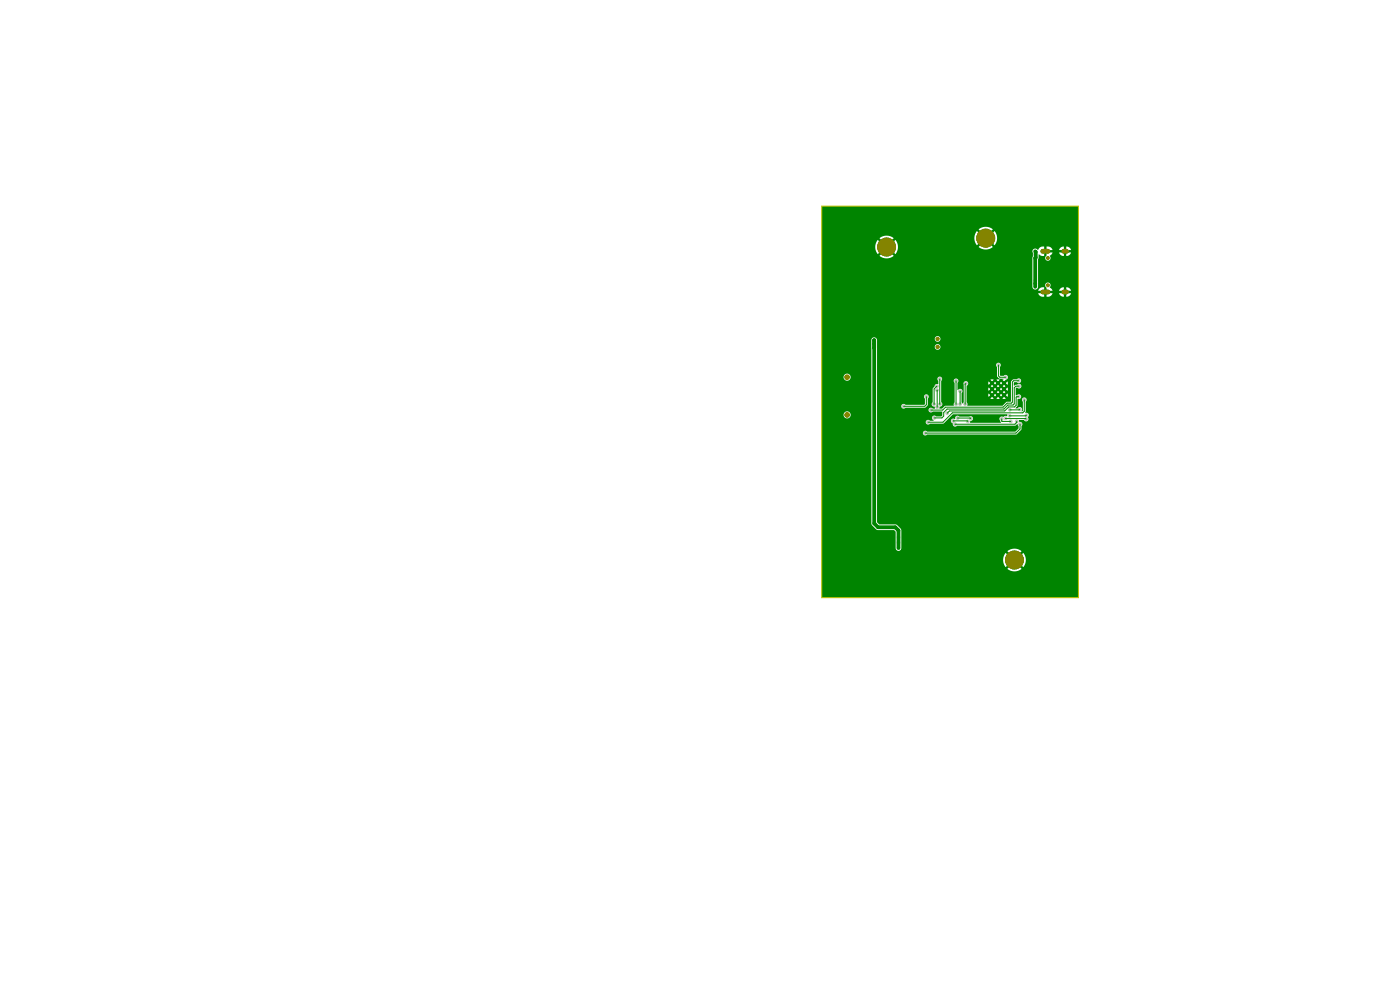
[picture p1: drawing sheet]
<svg xmlns="http://www.w3.org/2000/svg" width="297mm" height="210mm" viewBox="0 0 297 210" stroke-linecap="round" stroke-linejoin="round" font-family="sans-serif">
<g fill="#008400" stroke="#008400" stroke-width=".21">
<circle cx="209.1" cy="50.5" r="1.9"/>
<circle cx="188.1" cy="52.4" r="1.9"/>
<circle cx="215.2" cy="118.8" r="1.9"/>
<circle cx="210.5" cy="81.3" r=".3"/>
<circle cx="210.5" cy="82.6" r=".3"/>
<circle cx="210.5" cy="83.8" r=".3"/>
<circle cx="211.7" cy="81.3" r=".3"/>
<circle cx="211.7" cy="82.6" r=".3"/>
<circle cx="211.7" cy="83.8" r=".3"/>
<circle cx="213" cy="81.3" r=".3"/>
<circle cx="213" cy="82.6" r=".3"/>
<circle cx="213" cy="83.8" r=".3"/>
</g>
<path d="M221.2 53.3h1.1M225.6 53.3h.6M221.2 61.9h1.1M225.6 61.9h.6" fill="none" stroke="#008400" stroke-width="1"/>
<g fill="#c2c2c2" stroke="#c2c2c2" stroke-width=".21">
<circle cx="195" cy="83.9" r=".3"/>
<circle cx="202.2" cy="66.3" r=".3"/>
<circle cx="206.8" cy="55" r=".3"/>
<circle cx="209.7" cy="77.1" r=".3"/>
<circle cx="185.2" cy="60.9" r=".3"/>
<circle cx="198.2" cy="54.4" r=".3"/>
<circle cx="187.8" cy="62.9" r=".3"/>
<circle cx="187.8" cy="63.8" r=".3"/>
<circle cx="185.2" cy="66.6" r=".3"/>
<circle cx="219.6" cy="86.1" r=".3"/>
<circle cx="192.5" cy="71.9" r=".3"/>
<circle cx="210.4" cy="89.1" r=".3"/>
<circle cx="200.5" cy="75.7" r=".3"/>
<circle cx="190.3" cy="66.6" r=".3"/>
<circle cx="219" cy="80.2" r=".3"/>
<circle cx="203.8" cy="79.2" r=".3"/>
<circle cx="187.8" cy="64.6" r=".3"/>
<circle cx="185.6" cy="49.4" r=".3"/>
<circle cx="218.8" cy="53.8" r=".3"/>
<circle cx="206" cy="90.8" r=".3"/>
<circle cx="199.6" cy="120.3" r=".3"/>
<circle cx="219.9" cy="83.5" r=".3"/>
<circle cx="191.8" cy="81.8" r=".3"/>
<circle cx="186.9" cy="63.8" r=".3"/>
<circle cx="182.9" cy="67.3" r=".3"/>
<circle cx="212" cy="73.5" r=".3"/>
<circle cx="200.1" cy="54.4" r=".3"/>
<circle cx="188.6" cy="63.8" r=".3"/>
<circle cx="215.9" cy="61.1" r=".3"/>
<circle cx="213.6" cy="94.8" r=".3"/>
<circle cx="189.6" cy="120.3" r=".3"/>
<circle cx="206.6" cy="120.3" r=".3"/>
<circle cx="179.9" cy="76" r=".3"/>
<circle cx="215.7" cy="73.5" r=".3"/>
<circle cx="219.9" cy="74.8" r=".3"/>
<circle cx="214.5" cy="55.3" r=".3"/>
<circle cx="190.2" cy="60.9" r=".3"/>
<circle cx="200.1" cy="56" r=".3"/>
<circle cx="189" cy="81.8" r=".3"/>
<circle cx="219.6" cy="60.1" r=".3"/>
<circle cx="219.6" cy="54.8" r=".3"/>
<circle cx="219.6" cy="53.3" r=".3"/>
<circle cx="219.6" cy="60.8" r=".3"/>
<circle cx="219.6" cy="59.5" r=".3"/>
<circle cx="219.6" cy="54" r=".3"/>
<circle cx="185.4" cy="73.8" r=".3"/>
<circle cx="190.6" cy="114" r=".3"/>
<circle cx="190.6" cy="115.1" r=".3"/>
<circle cx="185.4" cy="73" r=".3"/>
<circle cx="190.6" cy="116.3" r=".3"/>
<circle cx="185.4" cy="72.2" r=".3"/>
<circle cx="211.8" cy="77.4" r=".3"/>
<circle cx="212.5" cy="88.9" r=".3"/>
<circle cx="213.3" cy="80" r=".3"/>
<circle cx="214.4" cy="89.4" r=".3"/>
<circle cx="217.8" cy="88.1" r=".3"/>
<circle cx="214.2" cy="88.2" r=".3"/>
<circle cx="213.3" cy="88.7" r=".3"/>
<circle cx="217.7" cy="88.9" r=".3"/>
<circle cx="198.8" cy="82" r=".3"/>
<circle cx="198.1" cy="85.7" r=".3"/>
<circle cx="214.2" cy="86.9" r=".3"/>
<circle cx="216.3" cy="86.8" r=".3"/>
<circle cx="196.3" cy="91.9" r=".3"/>
<circle cx="216.4" cy="90" r=".3"/>
<circle cx="196.9" cy="89.6" r=".3"/>
<circle cx="217.3" cy="84.8" r=".3"/>
<circle cx="197.5" cy="87" r=".3"/>
<circle cx="216.1" cy="80.8" r=".3"/>
<circle cx="198.2" cy="88.7" r=".3"/>
<circle cx="216.2" cy="81.9" r=".3"/>
<circle cx="198.8" cy="82.8" r=".3"/>
<circle cx="198.8" cy="86.4" r=".3"/>
<circle cx="199.4" cy="80.4" r=".3"/>
<circle cx="199.4" cy="85.7" r=".3"/>
<circle cx="200.9" cy="87.7" r=".3"/>
<circle cx="216.1" cy="84.1" r=".3"/>
<circle cx="202.8" cy="80.8" r=".3"/>
<circle cx="202.8" cy="85.8" r=".3"/>
<circle cx="205.3" cy="89.4" r=".3"/>
<circle cx="202.2" cy="89.3" r=".3"/>
<circle cx="202.6" cy="90" r=".3"/>
<circle cx="215.7" cy="89.4" r=".3"/>
<circle cx="205.9" cy="88.8" r=".3"/>
<circle cx="203.1" cy="88.7" r=".3"/>
<circle cx="203.7" cy="85.7" r=".3"/>
<circle cx="203.7" cy="83" r=".3"/>
<circle cx="204.9" cy="81.3" r=".3"/>
<circle cx="204.7" cy="85.7" r=".3"/>
<circle cx="191.7" cy="86.2" r=".3"/>
<circle cx="196.5" cy="84.2" r=".3"/>
</g>
<g fill="none" stroke="#008400" stroke-width=".21">
<path d="M211.8 77.4v2.3l.3 .3h1.2M196.5 84.2v1.7l-.3 .3h-4.5M198.8 82l-.6 .5-.1 3.2M198.8 82.7v3.7M199.4 80.4v5.3M202.2 89.3h3l.1 .1M202.8 80.8v5M203.1 88.7l2.8 .1M203.7 83v2.7M204.9 81.3l-.2 .2v4.2M212.5 88.9l.1 .5h1.8M213.3 88.7l4.4 .2"/>
<path d="M215.7 89.4v.2l-.4 .4h-12.7M216.1 80.8h-1.1l-.2 .2v4.3l-.2 .2h-.9l-.9 .9h-12.2l-.6 .6h-2.5M216.1 84.1l-.5 .2v1.7l-.4 .3h-1.2l-.9 .9h-11.7l-.5 .5M216.2 81.9h-.7l-.3 .4v3.4l-.3 .2h-1.1l-.8 .9h-12.1l-.7 .7v.8l-.4 .4h-1.6M216.3 86.8l-2.1 .1M216.4 90v1l-.9 .9h-19.2M217.3 84.8v2.4l-.3 .4h-15l-2 2h-3.1M217.8 88.1l-.2 .1h-3.4"/>
</g>
<path d="M219.6 53.3l.1 .1-.1 7.4M185.4 72.2l.1 38.8 .8 .8h3.6l.7 .7v3.8M185.4 73.8h.1M185.4 72.2h.1" fill="none" stroke="#008400" stroke-width=".8"/>
<path d="M174.4 43.7l54.4 .1v82.9h-54.5v-6h39.4a2.38 2.38 0 0 0 3 0l-1.5-1.5-1.5 1.5h-39.4v-1.9h38.5l.2 .9 .3 .6 1.6-1.5h.7l1.5 1.5a2.35 2.35 0 0 0 0-3l-1.5 1.5h-.7l-1.6-1.5-.3 .6-.2 .9h-38.5v-1.9h39.4l1.5 1.5 1.5-1.5a2.4 2.4 0 0 0-3 0h-39.4v-28.8h4.7a.76 .76 0 0 0 1.1 .6 .76 .76 0 0 0 0-1.3 .76 .76 0 0 0-1.1 .5v.2h-4.7v-8h4.7a.76 .76 0 0 0 1.1 .6 .76 .76 0 0 0 0-1.3 .76 .76 0 0 0-1.1 .5v.2h-4.7v-6.3h10.5l.1 37.2 .1 .5 1.1 .9h3.5l.4 .4v3.6a.6 .6 0 0 0 .7 .5 .6 .6 0 0 0 .5-.6v-3.8l-.2-.4-.9-.8-3.5-.1-.5-.4v-18.9h9.7l.1 .3 .3 .2 .5-.2h18.8l1.2-1v-.8a.56 .56 0 0 0 .1-.6 .56 .56 0 0 0-.6-.3v-.4h1a.56 .56 0 0 0 .8 .2 .56 .56 0 0 0 .1-.9 .54 .54 0 0 0 0-.6 .54 .54 0 0 0-.6-.2l.1-2.4a.51 .51 0 0 0 0-.7 .51 .51 0 0 0-.7 0 .51 .51 0 0 0 .1 .8v1.8l-.3 .2a.56 .56 0 0 0 .1-.7 .56 .56 0 0 0-.7-.2l-.2 .2h-.5l.5-.6v-1.3a.53 .53 0 0 0 .6-.3 .53 .53 0 0 0-.2-.7 .53 .53 0 0 0-.7 .2l-.1-.1v-1.4l.1-.2a.53 .53 0 0 0 .9 0 .53 .53 0 0 0-.2-.8l-1.2 .4v-.7h.6a.51 .51 0 0 0 .8 0 .51 .51 0 0 0-.1-.8 .51 .51 0 0 0-.7 .2h-.8l-.4 .5v4.2h-1l-.9 .9h-7.4l-.2-1.6h8.4l-.4-.3-.4 .3h-.5l-.4-.3-.3 .3h-.6l-.3-.3-.4 .3h-5.1v-.7h4.6l.1 .4 .4-.4h.7l.3 .3 .3-.3h.7l.3 .3 .2-.3h.8l.3 .4 .1-.4-.1-.3-.3 .3h-.8l-.2-.3-.3 .3h-.7l-.3-.3-.3 .3h-.7l-.4-.3-.1 .3h-4.6v-.6h5.2l.3 .3 .2-.3h.8l.2 .3 .3-.3h.7l.3 .3 .3-.3-.3-.3-.3 .3h-.7l-.3-.3-.2 .3h-.8l-.2-.3-.3 .3h-5.2v-.6h4.6l.1 .3 .4-.3h.7l.3 .2 .3-.2h.7l.3 .2 .2-.2h.8l.3 .3v-.7l-.3 .4h-.8l-.2-.3-.3 .3h-.7l-.3-.3-.3 .3h-.7l-.4-.4-.1 .4h-4.6v-.7h5.2l.3 .3 .2-.3h.8l.2 .3 .3-.3h.7l.3 .3 .3-.3-.3-.3-.3 .3h-.7l-.3-.3-.2 .3h-.8l-.2-.3-.3 .3h-5.2l.3-.3 .1-.3h4.2l.1 .3 .4-.3h.7l.3 .3 .3-.3h.7l.3 .3 .2-.3h.8l.3 .3v-.7l-.3 .4h-.8l-.2-.3-.3 .3h-.7l-.3-.3-.3 .3h-.7l-.4-.4-.1 .4h-4.2a.5 .5 0 0 0-.5-.5 .5 .5 0 0 0-.5 .4v4.1l-.2 .3-.2-.3v-1.9a.53 .53 0 0 0 0-.8 .53 .53 0 0 0-.8 .1l-.1-1.5 .2-.3v-.3h6.8l.4 .3 .3-.3h.6l.3 .3 .4-.3h-8.8l-.3-.3h-.4l-.3 .5 .2 .4v4.1l-.2 .3 .1 .4-1.9 .1-.7 .6h-.5v-.4a.58 .58 0 0 0 .6-.4 .58 .58 0 0 0-.2-.6v-4.5a.51 .51 0 0 0 0-.7 .51 .51 0 0 0-.7 0 .51 .51 0 0 0 .1 .7v.7l-.7 .1-.5 .8-.1 3a.5 .5 0 0 0-.1 .6 .5 .5 0 0 0 .5 .2l.1 .5h-.4a.52 .52 0 0 0-.8-.1 .52 .52 0 0 0 .1 .8 .52 .52 0 0 0 .7-.1h2v.8l-.2 .2h-1.1a.51 .51 0 0 0-.8 0 .51 .51 0 0 0 .2 .8v.2h-.7a.53 .53 0 0 0-.8 0l-.1 .1a.52 .52 0 0 0 .3 .6 .52 .52 0 0 0 .6-.1l2.9-.1 2-1.9h11.5l-.1 .4-.4-.1-.4 .3-.4-.1-.3 .2-.1 .4 .3 .7h-6.5v-.4a.53 .53 0 0 0 .6-.6 .53 .53 0 0 0-.8-.3h-2l-.6-.2-.3 .2-.1 .5-.5-.1-.2 .1a.51 .51 0 0 0 .2 .9 .54 .54 0 0 0 .3 .6 .54 .54 0 0 0 .7-.1h12.2l.5-.4 .3 .5v.4l-.7 .8-18.7-.1a.5 .5 0 0 0-.6-.1 .5 .5 0 0 0-.3 .5h-9.7v-5.7h5.1a.52 .52 0 0 0 .4 .5 .52 .52 0 0 0 .5-.2h4.2l.5-.6v-1.3a.51 .51 0 0 0 .1-.8 .51 .51 0 0 0-.7 0 .51 .51 0 0 0 0 .7v1.2l-.1 .2h-4a.5 .5 0 0 0-.9 .1v.2h-5.1v-8.8h25.2l.2 .5 .1 2 .4 .4h.9l-.3 .3 .4 .3 .4-.3a.52 .52 0 0 0 .4-.8 .52 .52 0 0 0-.9-.1l-.8-.1v-1.7a.51 .51 0 0 0-.1-.9 .51 .51 0 0 0-.7 .4h-25.2v-3.8h12.2v.2a.61 .61 0 0 0 1 .3 .61 .61 0 0 0-.1-1.1 .61 .61 0 0 0-.9 .6h-12.2l-.1-1.7h12.3a.61 .61 0 0 0 .9 .6 .61 .61 0 0 0 .1-1.1 .61 .61 0 0 0-1 .3v.2h-12.3l-.6-.3h-.3l-.2 .4-.1 1.8h-10.5v-11.6h45.9l.5 .6 .5 .1h1.5l.6-.7h1.4v.1a.97 .97 0 0 0 1 .6h.5a.99 .99 0 0 0 1-.7h-1v.7h-.5v-.7h-3.7v.7h-.5v-.7h-47.2v-.5h47.2v-.8l-.8 .2-.5 .6h-45.9v-7.4h12.3l.7 .4 .6 .1h31.1v6.2a.64 .64 0 0 0 .9 .4 .64 .64 0 0 0 .3-.9h1.5l.3 .5v.7h5.2a.99 .99 0 0 0-1-.8v.8h-.5v-.8a.96 .96 0 0 0-1 .8h-1.4l-.6-.7a.64 .64 0 0 0 .1-.7 .64 .64 0 0 0-.6-.4l-.3 .2-.2 .4h-1.5v-5.5l.1-.3h1.4a.6 .6 0 0 0 .9 .5 .6 .6 0 0 0 .1-1l.6-.6h1.4v.1a.97 .97 0 0 0 1 .6h.5a.99 .99 0 0 0 1-.7h-1v.7h-.5v-.7h-3.7v.6l-.3 .5h-1.4l.1-.8 .4 .3 .7 .1v-1.3h5.7a.99 .99 0 0 0-1-.7v.7h-.5v-.7a.96 .96 0 0 0-1 .7h-1.4l-.4-.5-.9-.2v.7h-.5v-.7h-.3a1.18 1.18 0 0 0-1 .7l-.4-.3h-.3a.75 .75 0 0 0-.4 1.2l-.1 .9h-30.4l1-.5-1.5-1.5-1.5 1.5h-12.3v-1.9h11.4l.1 .9 .4 .6 1.5-1.5h.7l1.6 1.5 .3-.6 .2-.9h17.1a2.38 2.38 0 0 0 3 0l-1.5-1.5-1.5 1.5h-17.1l-.2-.9-.3-.6-1.6 1.5h-.7l-1.5-1.5-.4 .6-.1 .9h-11.4v-1.9h12.3l1.5 1.5 1.5-1.5h17.1l.2 .9 .3 .6 1.6-1.5h.7l1.5 1.5a2.37 2.37 0 0 0 0-3l-1.5 1.5h-.7l-1.6-1.5-.3 .6-.2 .9h-17.1a2.4 2.4 0 0 0-3 0h-12.3v-1.9h33.3l1.5 1.6 1.5-1.5a2.38 2.38 0 0 0-3-.1h-33.3z" fill="#008400"/>
<g fill="#848400" stroke="#848400" stroke-width=".21">
<circle cx="209.1" cy="50.5" r="1.9"/>
<circle cx="222.3" cy="60.5" r=".33"/>
<circle cx="222.3" cy="54.7" r=".33"/>
<circle cx="198.9" cy="73.6" r=".35"/>
<circle cx="198.9" cy="71.9" r=".35"/>
<circle cx="188.1" cy="52.4" r="1.9"/>
<circle cx="179.7" cy="80" r=".5"/>
<circle cx="179.7" cy="88" r=".5"/>
<circle cx="215.2" cy="118.8" r="1.9"/>
</g>
<path d="M221.2 53.3h1.1M225.6 53.3h.6M221.2 61.9h1.1M225.6 61.9h.6" fill="none" stroke="#848400" stroke-width="1"/>
<path d="M174.3 43.7h54.5v83.1h-54.5z" fill="none" stroke="#c2c200" stroke-width=".21"/>
</svg>
